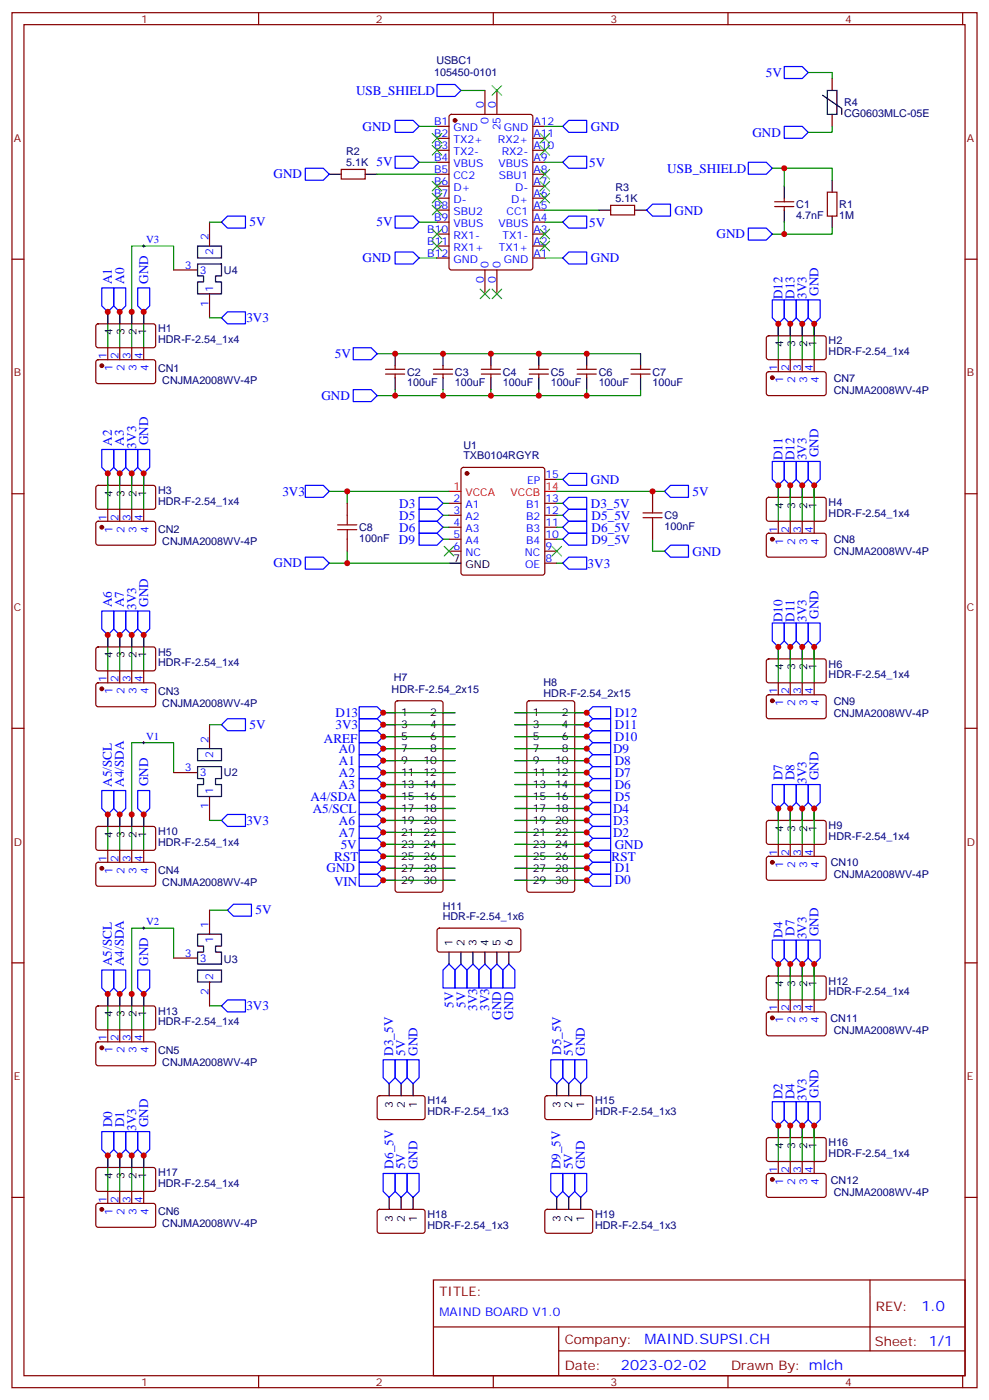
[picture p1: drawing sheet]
<svg xmlns="http://www.w3.org/2000/svg" width="291mm" height="413mm" viewBox="0 0 291 413" stroke-linecap="round" stroke-linejoin="round" font-family="sans-serif">
<defs><g id="words">
<g font-size="4.2" fill="#00f">
<text x="271.5" y="386.6">1.0</text>
<text x="189.9" y="396.2">MAIND.SUPSI.CH</text>
<text x="183" y="404">2023-02-02</text>
</g>
<g font-size="3.9" fill="#00f">
<text x="225.6" y="22.6">5V</text>
<text x="104.9" y="27.9">USB_SHIELD</text>
<text x="106.8" y="38.5">GND</text>
<text x="174.1" y="38.6">GND</text>
<text x="221.7" y="40.3">GND</text>
<text x="80.6" y="52.6">GND</text>
<text x="111" y="49.1">5V</text>
<text x="173.6" y="49.1">5V</text>
<text x="196.6" y="50.9">USB_SHIELD</text>
<text x="198.8" y="63.3">GND</text>
<text x="73.5" y="66.6">5V</text>
<text x="111" y="66.7">5V</text>
<text x="173.6" y="66.8">5V</text>
<text x="211.1" y="70.2">GND</text>
<text x="106.8" y="77.3">GND</text>
<text x="174.1" y="77.4">GND</text>
<text x="33" y="83.7" transform="rotate(-90 33 83.7)">A1</text>
<text x="36.6" y="83.7" transform="rotate(-90 36.6 83.7)">A0</text>
<text x="43.6" y="83.7" transform="rotate(-90 43.6 83.7)">GND</text>
<text x="230.6" y="88.2" transform="rotate(-90 230.6 88.2)">D12</text>
<text x="234.1" y="88.1" transform="rotate(-90 234.1 88.1)">D13</text>
<text x="237.7" y="88.1" transform="rotate(-90 237.7 88.1)">3V3</text>
<text x="241.2" y="87.2" transform="rotate(-90 241.2 87.2)">GND</text>
<text x="72.6" y="95">3V3</text>
<text x="98.6" y="105.5">5V</text>
<text x="94.7" y="117.8">GND</text>
<text x="33" y="131.4" transform="rotate(-90 33 131.4)">A2</text>
<text x="36.5" y="131.4" transform="rotate(-90 36.5 131.4)">A3</text>
<text x="43.6" y="131.3" transform="rotate(-90 43.6 131.3)">GND</text>
<text x="40.1" y="132.2" transform="rotate(-90 40.1 132.2)">3V3</text>
<text x="230.6" y="135.7" transform="rotate(-90 230.6 135.7)">D11</text>
<text x="234.1" y="135.7" transform="rotate(-90 234.1 135.7)">D12</text>
<text x="237.7" y="135.7" transform="rotate(-90 237.7 135.7)">3V3</text>
<text x="241.2" y="134.8" transform="rotate(-90 241.2 134.8)">GND</text>
<text x="174.1" y="142.7">GND</text>
<text x="83.2" y="146.1">3V3</text>
<text x="117.6" y="149.6">D3</text>
<text x="174.1" y="149.6">D3_5V</text>
<text x="204.1" y="146.1">5V</text>
<text x="117.6" y="153.2">D5</text>
<text x="174.3" y="153.2">D5_5V</text>
<text x="117.5" y="160.2">D9</text>
<text x="117.6" y="156.7">D6</text>
<text x="174.3" y="160.2">D9_5V</text>
<text x="174.3" y="156.7">D6_5V</text>
<text x="80.6" y="167.2">GND</text>
<text x="173.1" y="167.3">3V3</text>
<text x="204.1" y="163.8">GND</text>
<text x="33" y="179" transform="rotate(-90 33 179)">A6</text>
<text x="36.5" y="179" transform="rotate(-90 36.5 179)">A7</text>
<text x="40.1" y="179.8" transform="rotate(-90 40.1 179.8)">3V3</text>
<text x="43.6" y="178.9" transform="rotate(-90 43.6 178.9)">GND</text>
<text x="230.6" y="183.4" transform="rotate(-90 230.6 183.4)">D10</text>
<text x="234.1" y="183.3" transform="rotate(-90 234.1 183.3)">D11</text>
<text x="237.7" y="183.4" transform="rotate(-90 237.7 183.4)">3V3</text>
<text x="241.2" y="182.4" transform="rotate(-90 241.2 182.4)">GND</text>
<text x="73.5" y="214.8">5V</text>
<text x="98.9" y="214.9">3V3</text>
<text x="98.9" y="211.4">D13</text>
<text x="181.1" y="214.9">D11</text>
<text x="181.1" y="211.3">D12</text>
<text x="95.4" y="218.9">AREF</text>
<text x="99.9" y="221.9">A0</text>
<text x="180.6" y="221.9">D9</text>
<text x="181.1" y="218.4">D10</text>
<text x="99.9" y="225.5">A1</text>
<text x="181.1" y="225.5">D8</text>
<text x="33" y="231.9" transform="rotate(-90 33 231.9)">A5/SCL</text>
<text x="36.5" y="231.9" transform="rotate(-90 36.5 231.9)">A4/SDA</text>
<text x="43.6" y="231.8" transform="rotate(-90 43.6 231.8)">GND</text>
<text x="99.9" y="229">A2</text>
<text x="99.9" y="232.5">A3</text>
<text x="181.1" y="232.5">D6</text>
<text x="181.1" y="229">D7</text>
<text x="230.6" y="230.1" transform="rotate(-90 230.6 230.1)">D7</text>
<text x="234.1" y="230.1" transform="rotate(-90 234.1 230.1)">D8</text>
<text x="237.7" y="231" transform="rotate(-90 237.7 231)">3V3</text>
<text x="241.2" y="230.1" transform="rotate(-90 241.2 230.1)">GND</text>
<text x="91.5" y="236.1">A4/SDA</text>
<text x="92.1" y="239.6">A5/SCL</text>
<text x="180.6" y="239.6">D4</text>
<text x="181.1" y="236">D5</text>
<text x="72.6" y="243.2">3V3</text>
<text x="99.9" y="243.1">A6</text>
<text x="180.6" y="243.2">D3</text>
<text x="99.9" y="246.6">A7</text>
<text x="100.4" y="250.2">5V</text>
<text x="180.6" y="246.6">D2</text>
<text x="181.1" y="250.1">GND</text>
<text x="96.2" y="257.2">GND</text>
<text x="98.5" y="253.7">RST</text>
<text x="180.2" y="253.8">RST</text>
<text x="181.1" y="257.2">D1</text>
<text x="98.4" y="261.3">VIN</text>
<text x="181.1" y="260.7">D0</text>
<text x="75.3" y="269.5">5V</text>
<text x="234.1" y="275.9" transform="rotate(-90 234.1 275.9)">D7</text>
<text x="241.2" y="275.9" transform="rotate(-90 241.2 275.9)">GND</text>
<text x="230.6" y="276.4" transform="rotate(-90 230.6 276.4)">D4</text>
<text x="237.7" y="276.9" transform="rotate(-90 237.7 276.9)">3V3</text>
<text x="33" y="284.8" transform="rotate(-90 33 284.8)">A5/SCL</text>
<text x="36.5" y="284.8" transform="rotate(-90 36.5 284.8)">A4/SDA</text>
<text x="43.6" y="284.8" transform="rotate(-90 43.6 284.8)">GND</text>
<text x="72.6" y="297.8">3V3</text>
<text x="133.6" y="297.1" transform="rotate(-90 133.6 297.1)">5V</text>
<text x="137.2" y="297.1" transform="rotate(-90 137.2 297.1)">5V</text>
<text x="140.6" y="298" transform="rotate(-90 140.6 298)">3V3</text>
<text x="144.2" y="298" transform="rotate(-90 144.2 298)">3V3</text>
<text x="147.7" y="300.6" transform="rotate(-90 147.7 300.6)">GND</text>
<text x="151.2" y="300.6" transform="rotate(-90 151.2 300.6)">GND</text>
<text x="115.9" y="311.2" transform="rotate(-90 115.9 311.2)">D3_5V</text>
<text x="119.4" y="311.2" transform="rotate(-90 119.4 311.2)">5V</text>
<text x="123" y="311.2" transform="rotate(-90 123 311.2)">GND</text>
<text x="165.3" y="311" transform="rotate(-90 165.3 311)">D5_5V</text>
<text x="168.8" y="311.2" transform="rotate(-90 168.8 311.2)">5V</text>
<text x="172.4" y="311.2" transform="rotate(-90 172.4 311.2)">GND</text>
<text x="241.2" y="323.6" transform="rotate(-90 241.2 323.6)">GND</text>
<text x="230.6" y="324.1" transform="rotate(-90 230.6 324.1)">D2</text>
<text x="234.1" y="324.1" transform="rotate(-90 234.1 324.1)">D4</text>
<text x="237.7" y="324.5" transform="rotate(-90 237.7 324.5)">3V3</text>
<text x="33.1" y="332.4" transform="rotate(-90 33.1 332.4)">D0</text>
<text x="36.6" y="332.4" transform="rotate(-90 36.6 332.4)">D1</text>
<text x="40.1" y="333.3" transform="rotate(-90 40.1 333.3)">3V3</text>
<text x="43.6" y="332.4" transform="rotate(-90 43.6 332.4)">GND</text>
<text x="115.9" y="344.5" transform="rotate(-90 115.9 344.5)">D6_5V</text>
<text x="119.4" y="344.7" transform="rotate(-90 119.4 344.7)">5V</text>
<text x="123" y="344.7" transform="rotate(-90 123 344.7)">GND</text>
<text x="165.1" y="344.7" transform="rotate(-90 165.1 344.7)">D9_5V</text>
<text x="168.8" y="344.7" transform="rotate(-90 168.8 344.7)">5V</text>
<text x="172.4" y="344.7" transform="rotate(-90 172.4 344.7)">GND</text>
</g>
<g font-size="3.9" fill="#800">
<text x="129.5" y="381.9">TITLE:</text>
<text x="258.1" y="386.6">REV:</text>
<text x="166.4" y="396.1">Company:</text>
<text x="257.7" y="396.7">Sheet: 1/1</text>
<text x="166.4" y="403.8">Date:</text>
<text x="215.4" y="403.9">Drawn By: mlch</text>
</g>
<text font-size="3.5" fill="#00f" x="129.5" y="387.9">MAIND BOARD V1.0</text>
<g font-size="3.2" fill="#800">
<text x="41.6" y="6.7">1</text>
<text x="110.8" y="6.7">2</text>
<text x="179.9" y="6.7">3</text>
<text x="249.1" y="6.7">4</text>
<text x="4.1" y="41.8">A</text>
<text x="284.9" y="41.8">A</text>
<text x="4.1" y="111">B</text>
<text x="284.9" y="111">B</text>
<text x="4.1" y="180.1">C</text>
<text x="284.9" y="180.1">C</text>
<text x="4.1" y="249.3">D</text>
<text x="284.9" y="249.3">D</text>
<text x="4.1" y="318.4">E</text>
<text x="284.9" y="318.4">E</text>
<text x="41.6" y="408.6">1</text>
<text x="110.8" y="408.6">2</text>
<text x="179.9" y="408.6">3</text>
<text x="249.1" y="408.6">4</text>
</g>
<g font-size="3.2" fill="#000080">
<text x="127.9" y="22.5">105450-0101</text>
<text x="128.6" y="19">USBC1</text>
<text x="248.7" y="34.5">CG0603MLC-05E</text>
<text x="248.7" y="31.3">R4</text>
<text x="102" y="45.7">R2</text>
<text x="102" y="48.9">5.1K</text>
<text x="181.3" y="59.5">5.1K</text>
<text x="181.3" y="56.3">R3</text>
<text x="234.6" y="64.5">4.7nF</text>
<text x="234.6" y="61.3">C1</text>
<text x="247.3" y="64.5">1M</text>
<text x="247.3" y="61.3">R1</text>
<text x="66" y="80.7">U4</text>
<text x="46.6" y="101.2">HDR-F-2.54_1x4</text>
<text x="46.6" y="98">H1</text>
<text x="244.1" y="101.5">H2</text>
<text x="244.1" y="104.7">HDR-F-2.54_1x4</text>
<text x="46.6" y="109.6">CN1</text>
<text x="47.8" y="113.1">CNJMA2008WV-4P</text>
<text x="119.9" y="113.9">100uF</text>
<text x="119.9" y="110.7">C2</text>
<text x="134.1" y="113.9">100uF</text>
<text x="134.1" y="110.7">C3</text>
<text x="148.2" y="113.9">100uF</text>
<text x="148.2" y="110.7">C4</text>
<text x="162.3" y="113.9">100uF</text>
<text x="162.3" y="110.7">C5</text>
<text x="176.4" y="113.9">100uF</text>
<text x="176.4" y="110.7">C6</text>
<text x="192.3" y="113.9">100uF</text>
<text x="192.3" y="110.7">C7</text>
<text x="245.6" y="112.5">CN7</text>
<text x="245.7" y="116.1">CNJMA2008WV-4P</text>
<text x="136.5" y="135.4">TXB0104RGYR</text>
<text x="136.5" y="132.2">U1</text>
<text x="46.6" y="148.8">HDR-F-2.54_1x4</text>
<text x="46.6" y="145.6">H3</text>
<text x="244.1" y="149.2">H4</text>
<text x="195.8" y="153">C9</text>
<text x="244.1" y="152.3">HDR-F-2.54_1x4</text>
<text x="46.6" y="157.2">CN2</text>
<text x="47.8" y="160.7">CNJMA2008WV-4P</text>
<text x="105.8" y="159.7">100nF</text>
<text x="105.8" y="156.5">C8</text>
<text x="195.8" y="156.2">100nF</text>
<text x="245.6" y="160.2">CN8</text>
<text x="245.7" y="163.7">CNJMA2008WV-4P</text>
<text x="46.6" y="196.4">HDR-F-2.54_1x4</text>
<text x="46.6" y="193.3">H5</text>
<text x="244.1" y="196.8">H6</text>
<text x="116" y="200.7">H7</text>
<text x="160.1" y="202.4">H8</text>
<text x="244.1" y="200">HDR-F-2.54_1x4</text>
<text x="46.6" y="204.8">CN3</text>
<text x="47.8" y="208.4">CNJMA2008WV-4P</text>
<text x="115.4" y="204.2">HDR-F-2.54_2x15</text>
<text x="160.1" y="205.5">HDR-F-2.54_2x15</text>
<text x="245.6" y="207.8">CN9</text>
<text x="245.7" y="211.3">CNJMA2008WV-4P</text>
<text x="66" y="228.9">U2</text>
<text x="244.1" y="244.4">H9</text>
<text x="46.6" y="249.4">HDR-F-2.54_1x4</text>
<text x="46.6" y="246.2">H10</text>
<text x="244.1" y="247.6">HDR-F-2.54_1x4</text>
<text x="46.6" y="257.7">CN4</text>
<text x="244.8" y="255.4">CN10</text>
<text x="47.8" y="261.3">CNJMA2008WV-4P</text>
<text x="245.7" y="258.9">CNJMA2008WV-4P</text>
<text x="130.4" y="268.1">H11</text>
<text x="130.4" y="271.3">HDR-F-2.54_1x6</text>
<text x="66" y="283.8">U3</text>
<text x="244.1" y="293.5">HDR-F-2.54_1x4</text>
<text x="244.1" y="290.3">H12</text>
<text x="46.6" y="299.1">H13</text>
<text x="46.6" y="302.3">HDR-F-2.54_1x4</text>
<text x="244.7" y="301.3">CN11</text>
<text x="245.7" y="304.8">CNJMA2008WV-4P</text>
<text x="46.6" y="310.7">CN5</text>
<text x="47.8" y="314.2">CNJMA2008WV-4P</text>
<text x="125.9" y="328.8">HDR-F-2.54_1x3</text>
<text x="125.9" y="325.6">H14</text>
<text x="175.3" y="328.8">HDR-F-2.54_1x3</text>
<text x="175.3" y="325.6">H15</text>
<text x="244.1" y="341.1">HDR-F-2.54_1x4</text>
<text x="244.1" y="337.9">H16</text>
<text x="46.6" y="346.7">H17</text>
<text x="46.6" y="349.9">HDR-F-2.54_1x4</text>
<text x="244.8" y="348.9">CN12</text>
<text x="245.7" y="352.4">CNJMA2008WV-4P</text>
<text x="46.6" y="358.3">CN6</text>
<text x="125.9" y="359.1">H18</text>
<text x="175.3" y="359.1">H19</text>
<text x="47.8" y="361.8">CNJMA2008WV-4P</text>
<text x="125.9" y="362.3">HDR-F-2.54_1x3</text>
<text x="175.3" y="362.3">HDR-F-2.54_1x3</text>
</g>
<g font-size="3.2" fill="#00f">
<text x="142.5" y="32" transform="rotate(-90 142.5 32)">0</text>
<text x="146" y="32" transform="rotate(-90 146 32)">0</text>
<text x="127.9" y="36.9">B1</text>
<text x="127.9" y="40.4">B2</text>
<text x="133.6" y="38.7">GND</text>
<text x="143.9" y="36.4" transform="rotate(-90 143.9 36.4)">0</text>
<text x="147.5" y="38.5" transform="rotate(-90 147.5 38.5)">25</text>
<text x="148.4" y="38.7">GND</text>
<text x="157.2" y="40.4">A11</text>
<text x="157.2" y="36.9">A12</text>
<text x="127.9" y="44">B3</text>
<text x="127.9" y="47.5">B4</text>
<text x="133.6" y="42.2">TX2+</text>
<text x="133.6" y="45.7">TX2-</text>
<text x="146.7" y="42.2">RX2+</text>
<text x="147.8" y="45.7">RX2-</text>
<text x="157.2" y="47.5">A9</text>
<text x="157.2" y="44">A10</text>
<text x="127.9" y="51">B5</text>
<text x="133.6" y="49.2">VBUS</text>
<text x="133.6" y="52.8">CC2</text>
<text x="146.8" y="49.2">VBUS</text>
<text x="147" y="52.8">SBU1</text>
<text x="157.2" y="51">A8</text>
<text x="127.9" y="54.5">B6</text>
<text x="127.9" y="58.1">B7</text>
<text x="133.6" y="56.3">D+</text>
<text x="133.6" y="59.8">D-</text>
<text x="150.6" y="59.8">D+</text>
<text x="151.8" y="56.3">D-</text>
<text x="157.2" y="58.1">A6</text>
<text x="157.2" y="54.5">A7</text>
<text x="127.9" y="61.6">B8</text>
<text x="127.9" y="65.1">B9</text>
<text x="133.6" y="63.4">SBU2</text>
<text x="149.2" y="63.4">CC1</text>
<text x="157.2" y="65.1">A4</text>
<text x="157.2" y="61.6">A5</text>
<text x="43" y="71.6">V3</text>
<text x="61.4" y="70.8" transform="rotate(-90 61.4 70.8)">2</text>
<text x="125.9" y="68.7">B10</text>
<text x="133.6" y="66.9">VBUS</text>
<text x="133.6" y="70.4">RX1-</text>
<text x="146.8" y="66.9">VBUS</text>
<text x="148.1" y="70.4">TX1-</text>
<text x="157.2" y="68.7">A3</text>
<text x="62.8" y="75.3" transform="rotate(-90 62.8 75.3)">2</text>
<text x="125.9" y="72.2">B11</text>
<text x="125.9" y="75.7">B12</text>
<text x="133.6" y="73.9">RX1+</text>
<text x="133.6" y="77.5">GND</text>
<text x="146.9" y="73.9">TX1+</text>
<text x="148.4" y="77.5">GND</text>
<text x="157.2" y="75.7">A1</text>
<text x="157.2" y="72.2">A2</text>
<text x="54.4" y="79.2">3</text>
<text x="58.9" y="80.6">3</text>
<text x="142.5" y="83.4" transform="rotate(-90 142.5 83.4)">0</text>
<text x="143.9" y="78.9" transform="rotate(-90 143.9 78.9)">0</text>
<text x="146" y="83.4" transform="rotate(-90 146 83.4)">0</text>
<text x="147.5" y="78.9" transform="rotate(-90 147.5 78.9)">0</text>
<text x="62.8" y="85.9" transform="rotate(-90 62.8 85.9)">1</text>
<text x="61.4" y="90.4" transform="rotate(-90 61.4 90.4)">1</text>
<text x="31.4" y="105.9" transform="rotate(-90 31.4 105.9)">1</text>
<text x="34.9" y="105.9" transform="rotate(-90 34.9 105.9)">2</text>
<text x="38.5" y="105.9" transform="rotate(-90 38.5 105.9)">3</text>
<text x="42" y="105.9" transform="rotate(-90 42 105.9)">4</text>
<text x="33.2" y="109.4" transform="rotate(-90 33.2 109.4)">1</text>
<text x="36.7" y="109.4" transform="rotate(-90 36.7 109.4)">2</text>
<text x="40.2" y="109.4" transform="rotate(-90 40.2 109.4)">3</text>
<text x="43.7" y="109.4" transform="rotate(-90 43.7 109.4)">4</text>
<text x="229" y="109.4" transform="rotate(-90 229 109.4)">1</text>
<text x="230.7" y="112.9" transform="rotate(-90 230.7 112.9)">1</text>
<text x="232.5" y="109.4" transform="rotate(-90 232.5 109.4)">2</text>
<text x="234.2" y="112.9" transform="rotate(-90 234.2 112.9)">2</text>
<text x="236" y="109.4" transform="rotate(-90 236 109.4)">3</text>
<text x="237.8" y="112.9" transform="rotate(-90 237.8 112.9)">3</text>
<text x="239.5" y="109.4" transform="rotate(-90 239.5 109.4)">4</text>
<text x="241.3" y="112.9" transform="rotate(-90 241.3 112.9)">4</text>
<text x="155.3" y="142.7">EP</text>
<text x="160.7" y="141">15</text>
<text x="133.6" y="148">2</text>
<text x="137.1" y="149.8">A1</text>
<text x="155" y="149.8">B1</text>
<text x="160.7" y="148">13</text>
<text x="31.4" y="153.5" transform="rotate(-90 31.4 153.5)">1</text>
<text x="34.9" y="153.5" transform="rotate(-90 34.9 153.5)">2</text>
<text x="38.5" y="153.5" transform="rotate(-90 38.5 153.5)">3</text>
<text x="42" y="153.5" transform="rotate(-90 42 153.5)">4</text>
<text x="133.6" y="151.6">3</text>
<text x="133.6" y="155.1">4</text>
<text x="137.1" y="153.3">A2</text>
<text x="155" y="153.3">B2</text>
<text x="160.7" y="155.1">11</text>
<text x="160.7" y="151.6">12</text>
<text x="33.2" y="157" transform="rotate(-90 33.2 157)">1</text>
<text x="36.7" y="157" transform="rotate(-90 36.7 157)">2</text>
<text x="40.2" y="157" transform="rotate(-90 40.2 157)">3</text>
<text x="43.7" y="157" transform="rotate(-90 43.7 157)">4</text>
<text x="133.6" y="158.6">5</text>
<text x="137.1" y="156.8">A3</text>
<text x="137.1" y="160.4">A4</text>
<text x="155" y="160.4">B4</text>
<text x="155" y="156.8">B3</text>
<text x="160.7" y="158.6">10</text>
<text x="229" y="157" transform="rotate(-90 229 157)">1</text>
<text x="230.7" y="160.5" transform="rotate(-90 230.7 160.5)">1</text>
<text x="232.5" y="157" transform="rotate(-90 232.5 157)">2</text>
<text x="234.2" y="160.5" transform="rotate(-90 234.2 160.5)">2</text>
<text x="236" y="157" transform="rotate(-90 236 157)">3</text>
<text x="237.8" y="160.5" transform="rotate(-90 237.8 160.5)">3</text>
<text x="239.5" y="157" transform="rotate(-90 239.5 157)">4</text>
<text x="241.3" y="160.5" transform="rotate(-90 241.3 160.5)">4</text>
<text x="133.6" y="162.1">6</text>
<text x="137.1" y="163.9">NC</text>
<text x="154.6" y="163.9">NC</text>
<text x="154.7" y="167.4">OE</text>
<text x="160.7" y="165.7">8</text>
<text x="160.7" y="162.1">9</text>
<text x="31.4" y="201.1" transform="rotate(-90 31.4 201.1)">1</text>
<text x="34.9" y="201.1" transform="rotate(-90 34.9 201.1)">2</text>
<text x="38.5" y="201.1" transform="rotate(-90 38.5 201.1)">3</text>
<text x="42" y="201.1" transform="rotate(-90 42 201.1)">4</text>
<text x="33.2" y="204.6" transform="rotate(-90 33.2 204.6)">1</text>
<text x="36.7" y="204.6" transform="rotate(-90 36.7 204.6)">2</text>
<text x="40.2" y="204.6" transform="rotate(-90 40.2 204.6)">3</text>
<text x="43.7" y="204.6" transform="rotate(-90 43.7 204.6)">4</text>
<text x="229" y="204.6" transform="rotate(-90 229 204.6)">1</text>
<text x="230.7" y="208.1" transform="rotate(-90 230.7 208.1)">1</text>
<text x="232.5" y="204.6" transform="rotate(-90 232.5 204.6)">2</text>
<text x="234.2" y="208.1" transform="rotate(-90 234.2 208.1)">2</text>
<text x="236" y="204.6" transform="rotate(-90 236 204.6)">3</text>
<text x="237.8" y="208.1" transform="rotate(-90 237.8 208.1)">3</text>
<text x="239.5" y="204.6" transform="rotate(-90 239.5 204.6)">4</text>
<text x="241.3" y="208.1" transform="rotate(-90 241.3 208.1)">4</text>
<text x="43" y="218.1">V1</text>
<text x="61.4" y="218.9" transform="rotate(-90 61.4 218.9)">2</text>
<text x="54.4" y="227.4">3</text>
<text x="62.8" y="223.4" transform="rotate(-90 62.8 223.4)">2</text>
<text x="58.9" y="228.8">3</text>
<text x="61.4" y="238.6" transform="rotate(-90 61.4 238.6)">1</text>
<text x="62.8" y="234.1" transform="rotate(-90 62.8 234.1)">1</text>
<text x="31.4" y="254" transform="rotate(-90 31.4 254)">1</text>
<text x="33.2" y="257.5" transform="rotate(-90 33.2 257.5)">1</text>
<text x="34.9" y="254" transform="rotate(-90 34.9 254)">2</text>
<text x="36.7" y="257.5" transform="rotate(-90 36.7 257.5)">2</text>
<text x="38.5" y="254" transform="rotate(-90 38.5 254)">3</text>
<text x="40.2" y="257.5" transform="rotate(-90 40.2 257.5)">3</text>
<text x="42" y="254" transform="rotate(-90 42 254)">4</text>
<text x="43.7" y="257.5" transform="rotate(-90 43.7 257.5)">4</text>
<text x="229" y="252.3" transform="rotate(-90 229 252.3)">1</text>
<text x="230.7" y="255.8" transform="rotate(-90 230.7 255.8)">1</text>
<text x="232.5" y="252.3" transform="rotate(-90 232.5 252.3)">2</text>
<text x="234.2" y="255.8" transform="rotate(-90 234.2 255.8)">2</text>
<text x="236" y="252.3" transform="rotate(-90 236 252.3)">3</text>
<text x="237.8" y="255.8" transform="rotate(-90 237.8 255.8)">3</text>
<text x="239.5" y="252.3" transform="rotate(-90 239.5 252.3)">4</text>
<text x="241.3" y="255.8" transform="rotate(-90 241.3 255.8)">4</text>
<text x="43" y="272.7">V2</text>
<text x="61.4" y="273.6" transform="rotate(-90 61.4 273.6)">1</text>
<text x="62.8" y="278.1" transform="rotate(-90 62.8 278.1)">1</text>
<text x="54.4" y="282.1">3</text>
<text x="58.9" y="283.5">3</text>
<text x="61.4" y="293.3" transform="rotate(-90 61.4 293.3)">2</text>
<text x="62.8" y="288.8" transform="rotate(-90 62.8 288.8)">2</text>
<text x="229" y="298.1" transform="rotate(-90 229 298.1)">1</text>
<text x="232.5" y="298.1" transform="rotate(-90 232.5 298.1)">2</text>
<text x="236" y="298.1" transform="rotate(-90 236 298.1)">3</text>
<text x="239.5" y="298.1" transform="rotate(-90 239.5 298.1)">4</text>
<text x="230.7" y="301.6" transform="rotate(-90 230.7 301.6)">1</text>
<text x="234.2" y="301.6" transform="rotate(-90 234.2 301.6)">2</text>
<text x="237.8" y="301.6" transform="rotate(-90 237.8 301.6)">3</text>
<text x="241.3" y="301.6" transform="rotate(-90 241.3 301.6)">4</text>
<text x="31.4" y="307" transform="rotate(-90 31.4 307)">1</text>
<text x="33.2" y="310.5" transform="rotate(-90 33.2 310.5)">1</text>
<text x="34.9" y="307" transform="rotate(-90 34.9 307)">2</text>
<text x="36.7" y="310.5" transform="rotate(-90 36.7 310.5)">2</text>
<text x="38.5" y="307" transform="rotate(-90 38.5 307)">3</text>
<text x="40.2" y="310.5" transform="rotate(-90 40.2 310.5)">3</text>
<text x="42" y="307" transform="rotate(-90 42 307)">4</text>
<text x="43.7" y="310.5" transform="rotate(-90 43.7 310.5)">4</text>
<text x="229" y="345.8" transform="rotate(-90 229 345.8)">1</text>
<text x="232.5" y="345.8" transform="rotate(-90 232.5 345.8)">2</text>
<text x="236" y="345.8" transform="rotate(-90 236 345.8)">3</text>
<text x="239.5" y="345.8" transform="rotate(-90 239.5 345.8)">4</text>
<text x="230.7" y="349.3" transform="rotate(-90 230.7 349.3)">1</text>
<text x="234.2" y="349.3" transform="rotate(-90 234.2 349.3)">2</text>
<text x="237.8" y="349.3" transform="rotate(-90 237.8 349.3)">3</text>
<text x="241.3" y="349.3" transform="rotate(-90 241.3 349.3)">4</text>
<text x="31.4" y="354.6" transform="rotate(-90 31.4 354.6)">1</text>
<text x="33.2" y="358.1" transform="rotate(-90 33.2 358.1)">1</text>
<text x="34.9" y="354.6" transform="rotate(-90 34.9 354.6)">2</text>
<text x="36.7" y="358.1" transform="rotate(-90 36.7 358.1)">2</text>
<text x="38.5" y="354.6" transform="rotate(-90 38.5 354.6)">3</text>
<text x="40.2" y="358.1" transform="rotate(-90 40.2 358.1)">3</text>
<text x="42" y="354.6" transform="rotate(-90 42 354.6)">4</text>
<text x="43.7" y="358.1" transform="rotate(-90 43.7 358.1)">4</text>
</g>
<g font-size="3.2">
<text x="33.2" y="98.8" transform="rotate(-90 33.2 98.8)">4</text>
<text x="36.7" y="98.8" transform="rotate(-90 36.7 98.8)">3</text>
<text x="40.2" y="98.8" transform="rotate(-90 40.2 98.8)">2</text>
<text x="43" y="98.8" transform="rotate(-90 43 98.8)">1</text>
<text x="230.7" y="102.3" transform="rotate(-90 230.7 102.3)">4</text>
<text x="234.2" y="102.3" transform="rotate(-90 234.2 102.3)">3</text>
<text x="237.8" y="102.3" transform="rotate(-90 237.8 102.3)">2</text>
<text x="240.6" y="102.3" transform="rotate(-90 240.6 102.3)">1</text>
<text x="33.2" y="146.4" transform="rotate(-90 33.2 146.4)">4</text>
<text x="36.7" y="146.4" transform="rotate(-90 36.7 146.4)">3</text>
<text x="40.2" y="146.4" transform="rotate(-90 40.2 146.4)">2</text>
<text x="43" y="146.4" transform="rotate(-90 43 146.4)">1</text>
<text x="230.7" y="149.9" transform="rotate(-90 230.7 149.9)">4</text>
<text x="234.2" y="149.9" transform="rotate(-90 234.2 149.9)">3</text>
<text x="237.8" y="149.9" transform="rotate(-90 237.8 149.9)">2</text>
<text x="240.6" y="149.9" transform="rotate(-90 240.6 149.9)">1</text>
<text x="133.6" y="165.7">7</text>
<text x="137.1" y="167.4">GND</text>
<text x="33.2" y="194" transform="rotate(-90 33.2 194)">4</text>
<text x="36.7" y="194" transform="rotate(-90 36.7 194)">3</text>
<text x="40.2" y="194" transform="rotate(-90 40.2 194)">2</text>
<text x="43" y="194" transform="rotate(-90 43 194)">1</text>
<text x="230.7" y="197.6" transform="rotate(-90 230.7 197.6)">4</text>
<text x="234.2" y="197.6" transform="rotate(-90 234.2 197.6)">3</text>
<text x="237.8" y="197.6" transform="rotate(-90 237.8 197.6)">2</text>
<text x="240.6" y="197.6" transform="rotate(-90 240.6 197.6)">1</text>
<text x="118.2" y="211.2">1</text>
<text x="118.2" y="214.7">3</text>
<text x="126.7" y="211.2">2</text>
<text x="126.7" y="214.7">4</text>
<text x="157" y="211.2">1</text>
<text x="157" y="214.7">3</text>
<text x="165.6" y="211.2">2</text>
<text x="165.6" y="214.7">4</text>
<text x="118.2" y="218.2">5</text>
<text x="118.2" y="221.8">7</text>
<text x="126.7" y="218.2">6</text>
<text x="126.7" y="221.8">8</text>
<text x="157" y="218.2">5</text>
<text x="157" y="221.8">7</text>
<text x="165.6" y="218.2">6</text>
<text x="165.6" y="221.8">8</text>
<text x="118.2" y="225.3">9</text>
<text x="124.7" y="225.3">10</text>
<text x="157" y="225.3">9</text>
<text x="163.5" y="225.3">10</text>
<text x="118.2" y="228.8">11</text>
<text x="118.2" y="232.3">13</text>
<text x="124.7" y="228.8">12</text>
<text x="124.7" y="232.3">14</text>
<text x="157" y="228.8">11</text>
<text x="157" y="232.3">13</text>
<text x="163.5" y="228.8">12</text>
<text x="163.5" y="232.3">14</text>
<text x="118.2" y="235.9">15</text>
<text x="118.2" y="239.4">17</text>
<text x="124.7" y="235.9">16</text>
<text x="124.7" y="239.4">18</text>
<text x="157" y="235.9">15</text>
<text x="157" y="239.4">17</text>
<text x="163.5" y="235.9">16</text>
<text x="163.5" y="239.4">18</text>
<text x="118.2" y="242.9">19</text>
<text x="124.7" y="242.9">20</text>
<text x="157" y="242.9">19</text>
<text x="163.5" y="242.9">20</text>
<text x="230.7" y="245.2" transform="rotate(-90 230.7 245.2)">4</text>
<text x="234.2" y="245.2" transform="rotate(-90 234.2 245.2)">3</text>
<text x="237.8" y="245.2" transform="rotate(-90 237.8 245.2)">2</text>
<text x="240.6" y="245.2" transform="rotate(-90 240.6 245.2)">1</text>
<text x="33.2" y="246.9" transform="rotate(-90 33.2 246.9)">4</text>
<text x="36.7" y="246.9" transform="rotate(-90 36.7 246.9)">3</text>
<text x="40.2" y="246.9" transform="rotate(-90 40.2 246.9)">2</text>
<text x="43" y="246.9" transform="rotate(-90 43 246.9)">1</text>
<text x="118.2" y="246.5">21</text>
<text x="118.2" y="250">23</text>
<text x="124.7" y="246.5">22</text>
<text x="124.7" y="250">24</text>
<text x="157" y="246.5">21</text>
<text x="157" y="250">23</text>
<text x="163.5" y="246.5">22</text>
<text x="163.5" y="250">24</text>
<text x="118.2" y="253.5">25</text>
<text x="118.2" y="257">27</text>
<text x="124.7" y="253.5">26</text>
<text x="124.7" y="257">28</text>
<text x="157" y="253.5">25</text>
<text x="157" y="257">27</text>
<text x="163.5" y="253.5">26</text>
<text x="163.5" y="257">28</text>
<text x="118.2" y="260.6">29</text>
<text x="124.7" y="260.6">30</text>
<text x="157" y="260.6">29</text>
<text x="163.5" y="260.6">30</text>
<text x="133.3" y="278.9" transform="rotate(-90 133.3 278.9)">1</text>
<text x="136.9" y="278.9" transform="rotate(-90 136.9 278.9)">2</text>
<text x="140.4" y="278.9" transform="rotate(-90 140.4 278.9)">3</text>
<text x="143.9" y="278.9" transform="rotate(-90 143.9 278.9)">4</text>
<text x="147.5" y="278.9" transform="rotate(-90 147.5 278.9)">5</text>
<text x="151" y="278.9" transform="rotate(-90 151 278.9)">6</text>
<text x="230.7" y="291" transform="rotate(-90 230.7 291)">4</text>
<text x="234.2" y="291" transform="rotate(-90 234.2 291)">3</text>
<text x="237.8" y="291" transform="rotate(-90 237.8 291)">2</text>
<text x="240.6" y="291" transform="rotate(-90 240.6 291)">1</text>
<text x="33.2" y="299.9" transform="rotate(-90 33.2 299.9)">4</text>
<text x="36.7" y="299.9" transform="rotate(-90 36.7 299.9)">3</text>
<text x="40.2" y="299.9" transform="rotate(-90 40.2 299.9)">2</text>
<text x="43" y="299.9" transform="rotate(-90 43 299.9)">1</text>
<text x="115.7" y="326.8" transform="rotate(-90 115.7 326.8)">3</text>
<text x="119.2" y="326.8" transform="rotate(-90 119.2 326.8)">2</text>
<text x="122.8" y="326.8" transform="rotate(-90 122.8 326.8)">1</text>
<text x="165.1" y="326.8" transform="rotate(-90 165.1 326.8)">3</text>
<text x="168.6" y="326.8" transform="rotate(-90 168.6 326.8)">2</text>
<text x="172.2" y="326.8" transform="rotate(-90 172.2 326.8)">1</text>
<text x="230.7" y="338.7" transform="rotate(-90 230.7 338.7)">4</text>
<text x="234.2" y="338.7" transform="rotate(-90 234.2 338.7)">3</text>
<text x="237.8" y="338.7" transform="rotate(-90 237.8 338.7)">2</text>
<text x="240.6" y="338.7" transform="rotate(-90 240.6 338.7)">1</text>
<text x="33.2" y="347.5" transform="rotate(-90 33.2 347.5)">4</text>
<text x="36.7" y="347.5" transform="rotate(-90 36.7 347.5)">3</text>
<text x="40.2" y="347.5" transform="rotate(-90 40.2 347.5)">2</text>
<text x="43" y="347.5" transform="rotate(-90 43 347.5)">1</text>
<text x="115.7" y="360.3" transform="rotate(-90 115.7 360.3)">3</text>
<text x="119.2" y="360.3" transform="rotate(-90 119.2 360.3)">2</text>
<text x="122.8" y="360.3" transform="rotate(-90 122.8 360.3)">1</text>
<text x="165.1" y="360.3" transform="rotate(-90 165.1 360.3)">3</text>
<text x="168.6" y="360.3" transform="rotate(-90 168.6 360.3)">2</text>
<text x="172.2" y="360.3" transform="rotate(-90 172.2 360.3)">1</text>
</g>
<g font-size="3.2" fill="#f00">
<text x="133.6" y="144.5">1</text>
<text x="137.1" y="146.3">VCCA</text>
<text x="150.4" y="146.3">VCCB</text>
<text x="160.7" y="144.5">14</text>
</g>
</g></defs>
<g fill="none" stroke="#870000" stroke-width=".35">
<path d="M3.5 3.7h284.4v405.4h-284.4zM7.1 7.3h277.2v398.3h-277.2zM76.2 3.7v3.6M145.3 3.7v3.6M214.5 3.7v3.6M283.6 3.7v3.6M128.8 37.3h3.5M132.5 33.9l.5-.2h23.3l.6 .5 .1 44.7-.5 .6-23.5 .1-.7-.5v-44.7zM142.9 26.7v7M146.4 26.7v7M157 37.3h3.5M245.2 23.1v3.6"/>
<path d="M245.2 33.7v3.6M100.5 50h7.1v2.8h-7.1zM128.8 40.8h3.5M128.8 44.3h3.5M128.8 47.8h3.5M128.8 51.4h3.5M128.8 54.9h3.5M128.8 58.4h3.5M157 40.8h3.5M157 44.3h3.5M157 47.8h3.5M157 51.4h3.5"/>
<path d="M157 54.9h3.5M157 58.4h3.5M228.2 59.5h5.7M231.1 58.4v1.1M243.8 56.7h2.8v7h-2.8zM3.5 76.4h3.6M51.2 79.6h7M61.7 65.5v7M128.8 61.9h3.5M128.8 65.5h3.5M128.8 69h3.5M128.8 72.5h3.5"/>
<path d="M128.8 76.1h3.5M142.9 79.6v7M146.4 79.6v7M157 61.9h3.5M157 65.5h3.5M157 69h3.5M157 72.5h3.5M157 76.1h3.5M179.9 60.5h7.1v2.9h-7.1zM228.2 60.9h5.7M231.1 60.9v1M284.3 76.4h3.6"/>
<path d="M28.5 95.7l.4-.2h16.5l.5 .7-.1 5.9-.6 .4h-16.5l-.5-.7v-5.6zM61.7 86.6v7.1M226 99.2l.5-.2h16.5l.4 .7v5.9l-.7 .4h-16.5l-.4-.7v-5.6zM28.5 106.3l.4-.3 16.5 .1 .5 .7-.1 5.9-.6 .4-16.5-.1-.5-.6v-5.6zM31.7 102.5v3.5M35.3 102.5v3.5M38.8 102.5v3.5M42.3 102.5v3.5M113.6 110.3h5.6M113.6 108.9h5.6M116.4 107.8v1.1M116.4 110.3v1"/>
<path d="M127.7 110.3h5.6M127.7 108.9h5.6M130.5 107.8v1.1M130.5 110.3v1M141.8 110.3h5.7M141.8 108.9h5.7M144.6 107.8v1.1M144.6 110.3v1M155.9 110.3h5.7M155.9 108.9h5.7M158.7 107.8v1.1M158.7 110.3v1"/>
<path d="M170 110.3h5.7M170 108.9h5.7M172.9 107.8v1.1M172.9 110.3v1M185.9 110.3h5.7M185.9 108.9h5.7M188.7 107.8v1.1M188.7 110.3v1M226 109.8l.5-.2h16.5l.4 .7v5.9l-.7 .4h-16.5l-.4-.7v-5.6zM229.3 106v3.6M232.8 106v3.6M236.4 106v3.6"/>
<path d="M239.9 106v3.6M136.1 138l.4-.2h23.3l.5 .2 .2 .5v30.3l-.2 .5-.5 .2h-23.3l-.5-.2-.2-.5v-30.3zM3.5 145.6h3.6M28.5 143.3l.4-.2h16.5l.5 .7-.1 5.9-.6 .4h-16.5l-.5-.7v-5.6zM28.5 153.9l.4-.2h16.5l.5 .7-.1 5.9-.6 .4h-16.5l-.5-.7v-5.6zM31.7 150.1v3.6M35.3 150.1v3.6M38.8 150.1v3.6M42.3 150.1v3.6M102.3 148.4v3.5M102.3 159v3.5M132.3 148.4h3.5"/>
<path d="M132.3 151.9h3.5M132.3 155.4h3.5M132.3 159h3.5M160.5 148.4h3.5M160.5 151.9h3.5M160.5 155.4h3.5M160.5 159h3.5M160.5 141.3h3.5M192.3 144.9v3.5M192.3 155.4v3.6M226 146.8l.5-.2 16.5 .1 .4 .6v5.9l-.7 .5-16.5-.1-.4-.6v-5.7zM226 157.4l.5-.2 16.5 .1 .4 .6v5.9l-.7 .5-16.5-.1-.4-.7v-5.6z"/>
<path d="M229.3 153.7v3.5M232.8 153.7v3.5M236.4 153.7v3.5M239.9 153.7v3.5M284.3 145.6h3.6M132.3 162.5h3.5M160.5 162.5h3.5M160.5 166h3.5M28.5 190.9l.4-.2 16.5 .1 .5 .6-.1 5.9-.6 .5-16.5-.1-.5-.6v-5.7zM31.7 197.8v3.5M35.3 197.8v3.5M38.8 197.8v3.5"/>
<path d="M42.3 197.8v3.5M226 194.4l.5-.2 16.5 .1 .4 .6v6l-.7 .4-16.5-.1-.4-.6v-5.7zM3.5 214.7h3.6M28.5 201.5l.4-.2 16.5 .1 .5 .6-.1 5.9-.6 .5-16.5-.1-.5-.7v-5.6zM61.7 213.6v7.1M116.7 206.8l.4-.2h12.7l.7 .4v55.3l-.4 .7h-13l-.6-.4-.1-55.3zM155.5 206.8l.4-.2h12.7l.7 .4v55.3l-.4 .7h-13l-.6-.4-.1-55.3zM226 205l.5-.2 16.5 .1 .4 .6v5.9l-.7 .5-16.5-.1-.4-.6v-5.7zM229.3 201.3v3.5M232.8 201.3v3.5M236.4 201.3v3.5M239.9 201.3v3.5"/>
<path d="M284.3 214.7h3.6M51.2 227.8h7M61.7 234.8v7.1M28.5 243.8l.4-.2 16.5 .1 .5 .6-.1 6-.6 .4-16.5-.1-.5-.6v-5.7zM28.5 254.4l.4-.2 16.5 .1 .5 .6-.1 5.9-.6 .5-16.5-.1-.5-.6v-5.7zM31.7 250.7v3.5M35.3 250.7v3.5M38.8 250.7v3.5M42.3 250.7v3.5M226 242.1l.5-.2h16.5l.4 .7v5.9l-.7 .4h-16.5l-.4-.7v-5.6zM226 252.7l.5-.3 16.5 .1 .4 .7v5.9l-.7 .4-16.5-.1-.4-.6v-5.6zM229.3 248.9v3.5"/>
<path d="M232.8 248.9v3.5M236.4 248.9v3.5M239.9 248.9v3.5M61.7 268.3v7.1M129 273.8l.5-.2 23.5 .1 .5 .6-.1 5.9-.6 .5-23.6-.1-.4-.6v-5.7zM3.5 283.8h3.6M28.5 296.8l.4-.3 16.5 .1 .5 .7-.1 5.9-.6 .4-16.5-.1-.5-.6v-5.6zM51.2 282.4h7M61.7 289.5v7M226 287.9l.5-.2 16.5 .1 .4 .6v6l-.7 .4-16.5-.1-.4-.6v-5.7zM226 298.5l.5-.2 16.5 .1 .4 .6v5.9l-.7 .5-16.5-.1-.4-.6v-5.7zM229.3 294.8v3.5"/>
<path d="M232.8 294.8v3.5M236.4 294.8v3.5M239.9 294.8v3.5M284.3 283.8h3.6M28.5 307.3l.4-.2 16.5 .1 .5 .6-.1 6-.6 .4-16.5-.1-.5-.6v-5.7zM31.7 303.6v3.5M35.3 303.6v3.5M38.8 303.6v3.5M42.3 303.6v3.5M111.4 323.2l.4-.2 13 .1 .4 .6v5.9l-.7 .5-12.9-.1-.5-.6v-5.7zM160.7 323.2l.5-.2 13 .1 .4 .6v5.9l-.7 .5-13-.1-.4-.6v-5.7zM226 335.6l.5-.2h16.5l.4 .7v5.9l-.7 .4-16.5-.1-.4-.6v-5.6z"/>
<path d="M3.5 353h3.6M28.5 344.4l.4-.2h16.5l.5 .7-.1 5.9-.6 .4h-16.5l-.5-.7v-5.6zM28.5 355l.4-.2h16.5l.5 .7-.1 5.9-.6 .4-16.5-.1-.5-.6v-5.6zM31.7 351.2v3.6M35.3 351.2v3.6M38.8 351.2v3.6M42.3 351.2v3.6M111.4 356.7l.4-.2 13 .1 .4 .6v5.9l-.7 .5-12.9-.1-.5-.6v-5.7zM160.7 356.7l.5-.2 13 .1 .4 .6v5.9l-.7 .5-13-.1-.4-.6v-5.7zM226 346.1l.5-.2 16.5 .1 .4 .6v6l-.7 .4-16.5-.1-.4-.6v-5.7zM229.3 342.4v3.5M232.8 342.4v3.5"/>
<path d="M236.4 342.4v3.5M239.9 342.4v3.5M284.3 353h3.6M127.7 377.3h156.6v28.3h-156.6zM256.3 377.4v20.8M127.7 391.2h156.5M164.6 398.2h119.6M164.6 391.2v14.1M76.2 405.6v3.5M145.3 405.6v3.5M214.5 405.6v3.5M283.6 405.6v3.5"/>
</g>
<g fill="none" stroke="#00f" stroke-width=".35">
<path d="M231.1 19.6h5.3l1.7 1.8-1.7 1.7h-5.3zM116.4 35.5h5.3l1.8 1.8-1.8 1.7h-5.3zM128.8 24.9h5.3l1.7 1.8-1.7 1.7h-5.3zM165.8 37.3l1.8-1.8h5.3v3.5h-5.3zM231.1 37.3h5.3l1.7 1.7-1.7 1.8h-5.3zM90 49.6h5.2l1.8 1.8-1.8 1.7h-5.2zM116.4 46.1h5.3l1.8 1.7-1.8 1.8h-5.3zM167.6 46.1h5.3v3.5h-5.3l-1.8-1.8zM220.5 47.8h5.3l1.7 1.8-1.7 1.8h-5.3zM67 63.7h5.3v3.5h-5.3l-1.7-1.7zM116.4 74.3h5.3l1.8 1.8-1.8 1.7h-5.3zM116.4 63.7h5.3l1.8 1.8-1.8 1.7h-5.3z"/>
<path d="M167.6 74.3h5.3v3.5h-5.3l-1.8-1.7zM167.6 63.7h5.3v3.5h-5.3l-1.8-1.7zM192.3 60.2h5.3v3.5h-5.3l-1.8-1.8zM220.5 67.2h5.3l1.7 1.8-1.7 1.8h-5.3zM30 84.9h3.5v5.3l-1.8 1.7-1.7-1.7zM33.5 84.9h3.5v5.3l-1.7 1.7-1.8-1.7zM40.6 84.9h3.5v5.3l-1.8 1.7-1.7-1.7zM65.3 93.7l1.7-1.8h5.3v3.6h-5.3zM227.5 88.4h3.6v5.3l-1.8 1.8-1.8-1.8zM231.1 88.4h3.5v5.3l-1.8 1.8-1.7-1.8zM234.6 88.4h3.5v5.3l-1.7 1.8-1.8-1.8zM238.1 88.4h3.6v5.3l-1.8 1.8-1.8-1.8z"/>
<path d="M104.1 114.9h5.3l1.7 1.7-1.7 1.8h-5.3zM104.1 102.5h5.3l1.7 1.8-1.7 1.7h-5.3zM30 132.5h3.5v5.3l-1.8 1.8-1.7-1.8zM33.5 132.5h3.5v5.3l-1.7 1.8-1.8-1.8zM37 132.5h3.6v5.3l-1.8 1.8-1.8-1.8zM40.6 132.5h3.5v5.3l-1.8 1.8-1.7-1.8zM227.5 136h3.6v5.3l-1.8 1.8-1.8-1.8zM231.1 136h3.5v5.3l-1.8 1.8-1.7-1.8zM234.6 136h3.5v5.3l-1.7 1.8-1.8-1.8zM238.1 136h3.6v5.3l-1.8 1.8-1.8-1.8zM90 143.1h5.2l1.8 1.8-1.8 1.7h-5.2zM123.5 157.2h5.3l1.7 1.8-1.7 1.7h-5.3z"/>
<path d="M123.5 146.6h5.3l1.7 1.8-1.7 1.7h-5.3zM123.5 153.7h5.3l1.7 1.7-1.7 1.8h-5.3zM123.5 150.1h5.3l1.7 1.8-1.7 1.8h-5.3zM165.8 159l1.8-1.8h5.3v3.5h-5.3zM165.8 141.3l1.8-1.7h5.3v3.5h-5.3zM165.8 151.9l1.8-1.8h5.3v3.6h-5.3zM167.6 153.7h5.3v3.5h-5.3l-1.8-1.8zM167.6 146.6h5.3v3.5h-5.3l-1.8-1.7zM195.8 144.9l1.8-1.8h5.2v3.5h-5.2zM90 164.3h5.2l1.8 1.7-1.8 1.8h-5.2zM165.8 166l1.8-1.7h5.3v3.5h-5.3zM195.8 162.5l1.8-1.8h5.2v3.6h-5.2z"/>
<path d="M30 180.1h3.5v5.3l-1.8 1.8-1.7-1.8zM33.5 180.1h3.5v5.3l-1.7 1.8-1.8-1.8zM37 180.1h3.6v5.3l-1.8 1.8-1.8-1.8zM40.6 180.1h3.5v5.3l-1.8 1.8-1.7-1.8zM227.5 183.7h3.6v5.2l-1.8 1.8-1.8-1.8zM231.1 183.7h3.5v5.2l-1.8 1.8-1.7-1.8zM234.6 183.7h3.5v5.2l-1.7 1.8-1.8-1.8zM238.1 183.7h3.6v5.2l-1.8 1.8-1.8-1.8zM65.3 213.6l1.7-1.7h5.3v3.5h-5.3zM105.8 211.9h5.3l1.8 1.7-1.8 1.8h-5.3zM105.8 218.9h5.3l1.8 1.8-1.8 1.8h-5.3zM105.8 208.4h5.3l1.8 1.7-1.8 1.8h-5.3z"/>
<path d="M105.8 215.4h5.3l1.8 1.8-1.8 1.7h-5.3zM172.9 217.2l1.7-1.8h5.3v3.5h-5.3zM172.9 213.6l1.7-1.7h5.3v3.5h-5.3zM172.9 210.1l1.7-1.7h5.3v3.5h-5.3zM30 233h3.5v5.3l-1.8 1.8-1.7-1.8zM33.5 233h3.5v5.3l-1.7 1.8-1.8-1.8zM40.6 233h3.5v5.3l-1.8 1.8-1.7-1.8zM105.8 222.5h5.3l1.8 1.7-1.8 1.8h-5.3zM105.8 226h5.3l1.8 1.8-1.8 1.7h-5.3zM105.8 229.5h5.3l1.8 1.8-1.8 1.7h-5.3zM105.8 236.6h5.3l1.8 1.7-1.8 1.8h-5.3zM105.8 233h5.3l1.8 1.8-1.8 1.8h-5.3z"/>
<path d="M172.9 238.3l1.7-1.7h5.3v3.5h-5.3zM172.9 234.8l1.7-1.8h5.3v3.6h-5.3zM172.9 231.3l1.7-1.8h5.3v3.5h-5.3zM172.9 227.8l1.7-1.8h5.3v3.5h-5.3zM172.9 224.2l1.7-1.7h5.3v3.5h-5.3zM172.9 220.7l1.7-1.8h5.3v3.6h-5.3zM227.5 231.3h3.6v5.3l-1.8 1.7-1.8-1.7zM231.1 231.3h3.5v5.3l-1.8 1.7-1.7-1.7zM234.6 231.3h3.5v5.3l-1.7 1.7-1.8-1.7zM238.1 231.3h3.6v5.3l-1.8 1.7-1.8-1.7zM65.3 241.9l1.7-1.8h5.3v3.5h-5.3zM105.8 254.2h5.3l1.8 1.8-1.8 1.7h-5.3z"/>
<path d="M105.8 240.1h5.3l1.8 1.8-1.8 1.7h-5.3zM105.8 243.6h5.3l1.8 1.8-1.8 1.8h-5.3zM105.8 247.2h5.3l1.8 1.7-1.8 1.8h-5.3zM105.8 257.7h5.3l1.8 1.8-1.8 1.8h-5.3zM105.8 250.7h5.3l1.8 1.7-1.8 1.8h-5.3zM172.9 248.9l1.7-1.7h5.3v3.5h-5.3zM172.9 245.4l1.7-1.8h5.3v3.6h-5.3zM172.9 241.9l1.7-1.8h5.3v3.5h-5.3zM172.9 259.5l1.7-1.8h5.3v3.6h-5.3zM172.9 256l1.7-1.8h5.3v3.5h-5.3zM172.9 252.4l1.7-1.7h5.3v3.5h-5.3zM68.8 266.6h5.3v3.5h-5.3l-1.8-1.8z"/>
<path d="M227.5 277.1h3.6v5.3l-1.8 1.8-1.8-1.8zM231.1 277.1h3.5v5.3l-1.8 1.8-1.7-1.8zM234.6 277.1h3.5v5.3l-1.7 1.8-1.8-1.8zM238.1 277.1h3.6v5.3l-1.8 1.8-1.8-1.8zM30 286h3.5v5.3l-1.8 1.7-1.7-1.7zM33.5 286h3.5v5.3l-1.7 1.7-1.8-1.7zM40.6 286h3.5v5.3l-1.8 1.7-1.7-1.7zM65.3 296.5l1.7-1.7h5.3v3.5h-5.3zM132.3 284.2l1.8 1.8v5.3h-3.6v-5.3zM135.8 284.2l1.8 1.8v5.3h-3.5v-5.3zM139.3 284.2l1.8 1.8v5.3h-3.5v-5.3zM142.9 284.2l1.7 1.8v5.3h-3.5v-5.3z"/>
<path d="M146.4 284.2l1.8 1.8v5.3h-3.6v-5.3zM149.9 284.2l1.8 1.8v5.3h-3.5v-5.3zM112.9 312.4h3.5v5.3l-1.7 1.8-1.8-1.8zM116.4 312.4h3.5v5.3l-1.7 1.8-1.8-1.8zM119.9 312.4h3.6v5.3l-1.8 1.8-1.8-1.8zM162.3 312.4h3.5v5.3l-1.8 1.8-1.7-1.8zM165.8 312.4h3.5v5.3l-1.7 1.8-1.8-1.8zM169.3 312.4h3.6v5.3l-1.8 1.8-1.8-1.8zM30 333.6h3.5v5.3l-1.8 1.7-1.7-1.7zM33.5 333.6h3.5v5.3l-1.7 1.7-1.8-1.7zM37 333.6h3.6v5.3l-1.8 1.7-1.8-1.7zM40.6 333.6h3.5v5.3l-1.8 1.7-1.7-1.7z"/>
<path d="M227.5 324.8h3.6v5.3l-1.8 1.7-1.8-1.7zM231.1 324.8h3.5v5.3l-1.8 1.7-1.7-1.7zM234.6 324.8h3.5v5.3l-1.7 1.7-1.8-1.7zM238.1 324.8h3.6v5.3l-1.8 1.7-1.8-1.7zM112.9 345.9h3.5v5.3l-1.7 1.8-1.8-1.8zM116.4 345.9h3.5v5.3l-1.7 1.8-1.8-1.8zM119.9 345.9h3.6v5.3l-1.8 1.8-1.8-1.8zM162.3 345.9h3.5v5.3l-1.8 1.8-1.7-1.8zM165.8 345.9h3.5v5.3l-1.7 1.8-1.8-1.8zM169.3 345.9h3.6v5.3l-1.8 1.8-1.8-1.8z"/>
</g>
<g fill="none" stroke="#000" stroke-width=".35">
<path d="M242.4 28.1l5.6 3.9v1.7M243.8 26.7h2.8v7h-2.8zM97 51.4h3.5M107.6 51.4h3.5M231.1 54.9v3.5M245.2 53.1v3.6M58.2 72.5h7.1v3.6h-7.1zM58.2 77.8h7.1v3.6h-1.8v1.7h1.8v3.5h-7.1v-3.5h1.8v-1.7h-1.8zM176.4 61.9h3.5M187 61.9h3.5M231.1 61.9v3.6M245.2 63.7v3.5"/>
<path d="M31.7 91.9v3.6M35.3 91.9v3.6M38.8 91.9v3.6M42.3 91.9v3.6M229.3 95.5v3.5M232.8 95.5v3.5M236.4 95.5v3.5M239.9 95.5v3.5M116.4 104.3v3.5M116.4 111.3v3.6M130.5 104.3v3.5M130.5 111.3v3.6"/>
<path d="M144.6 104.3v3.5M144.6 111.3v3.6M158.7 104.3v3.5M158.7 111.3v3.6M172.9 104.3v3.5M172.9 111.3v3.6M188.7 104.3v3.5M188.7 111.3v3.6M31.7 139.6v3.5M35.3 139.6v3.5M38.8 139.6v3.5M42.3 139.6v3.5"/>
<path d="M229.3 143.1v3.5M232.8 143.1v3.5M236.4 143.1v3.5M239.9 143.1v3.5M132.3 166h3.5M31.7 187.2v3.5M35.3 187.2v3.5M38.8 187.2v3.5M42.3 187.2v3.5M229.3 190.7v3.5M232.8 190.7v3.5M236.4 190.7v3.5"/>
<path d="M239.9 190.7v3.5M112.9 210.1h3.5M112.9 213.6h3.5M112.9 217.2h3.5M130.5 210.1h3.6M130.5 213.6h3.6M130.5 217.2h3.6M151.7 210.1h3.5M151.7 213.6h3.5M151.7 217.2h3.5M169.3 210.1h3.6M169.3 213.6h3.6"/>
<path d="M169.3 217.2h3.6M58.2 220.7h7.1v3.5h-7.1zM58.2 226h7.1v3.5h-1.8v1.8h1.8v3.5h-7.1v-3.5h1.8v-1.8h-1.8zM112.9 220.7h3.5M112.9 224.2h3.5M112.9 227.8h3.5M112.9 231.3h3.5M112.9 234.8h3.5M112.9 238.3h3.5M130.5 220.7h3.6M130.5 224.2h3.6M130.5 227.8h3.6"/>
<path d="M130.5 231.3h3.6M130.5 234.8h3.6M130.5 238.3h3.6M151.7 220.7h3.5M151.7 224.2h3.5M151.7 227.8h3.5M151.7 231.3h3.5M151.7 234.8h3.5M151.7 238.3h3.5M169.3 220.7h3.6M169.3 224.2h3.6M169.3 227.8h3.6"/>
<path d="M169.3 231.3h3.6M169.3 234.8h3.6M169.3 238.3h3.6M229.3 238.3v3.6M232.8 238.3v3.6M236.4 238.3v3.6M239.9 238.3v3.6M31.7 240.1v3.5M35.3 240.1v3.5M38.8 240.1v3.5M42.3 240.1v3.5M112.9 241.9h3.5"/>
<path d="M112.9 245.4h3.5M112.9 248.9h3.5M112.9 252.4h3.5M112.9 256h3.5M112.9 259.5h3.5M130.5 241.9h3.6M130.5 245.4h3.6M130.5 248.9h3.6M130.5 252.4h3.6M130.5 256h3.6M130.5 259.5h3.6M151.7 241.9h3.5"/>
<path d="M151.7 245.4h3.5M151.7 248.9h3.5M151.7 252.4h3.5M151.7 256h3.5M151.7 259.5h3.5M169.3 241.9h3.6M169.3 245.4h3.6M169.3 248.9h3.6M169.3 252.4h3.6M169.3 256h3.6M169.3 259.5h3.6M58.2 275.4h7.1v3.5h-1.8v1.8h1.8v3.5h-7.1v-3.5h1.8v-1.8h-1.8z"/>
<path d="M31.7 293v3.5M35.3 293v3.5M38.8 293v3.5M42.3 293v3.5M58.2 286h7.1v3.5h-7.1zM132.3 280.7v3.5M135.8 280.7v3.5M139.3 280.7v3.5M142.9 280.7v3.5M146.4 280.7v3.5M149.9 280.7v3.5M229.3 284.2v3.5"/>
<path d="M232.8 284.2v3.5M236.4 284.2v3.5M239.9 284.2v3.5M114.7 319.5v3.5M118.2 319.5v3.5M121.7 319.5v3.5M164 319.5v3.5M167.6 319.5v3.5M171.1 319.5v3.5M229.3 331.8v3.6M232.8 331.8v3.6M236.4 331.8v3.6"/>
<path d="M239.9 331.8v3.6M31.7 340.6v3.6M35.3 340.6v3.6M38.8 340.6v3.6M42.3 340.6v3.6M114.7 353v3.5M118.2 353v3.5M121.7 353v3.5M164 353v3.5M167.6 353v3.5M171.1 353v3.5"/>
</g>
<g fill="none" stroke="#008700" stroke-width=".35">
<path d="M123.5 37.3h5.3M135.8 26.7h7.1M160.5 37.3h5.3M238.1 21.4h7.1v1.7M245.2 37.3v1.7h-7.1M111.1 51.4h17.7M123.5 47.8h5.3M160.5 47.8h5.3M227.5 49.6h17.7v3.5M231.1 49.6v5.3M51.2 79.6v-7.1h-12.4v30M61.7 65.5h3.6"/>
<path d="M123.5 65.5h5.3M123.5 76.1h5.3M160.5 61.9h15.9M160.5 65.5h5.3M160.5 76.1h5.3M231.1 65.5v3.5M245.2 67.2v1.8h-17.7M31.7 91.9v10.6M35.3 91.9v10.6M42.3 91.9v10.6M61.7 93.7h3.6M229.3 95.5v10.5"/>
<path d="M232.8 95.5v10.5M236.4 95.5v10.5M239.9 95.5v10.5M111.1 104.3h77.6M116.4 114.9v1.7M130.5 114.9v1.7M144.6 114.9v1.7M158.7 114.9v1.7M172.9 114.9v1.7M188.7 114.9v1.7h-77.6M31.7 139.6v10.5M35.3 139.6v10.5"/>
<path d="M38.8 139.6v10.5M42.3 139.6v10.5M97 144.9h35.3M102.3 144.9v3.5M130.5 148.4h1.8M130.5 151.9h1.8M130.5 155.4h1.8M130.5 159h1.8M164 144.9h31.8M164 148.4h1.8M164 151.9h1.8M164 155.4h1.8"/>
<path d="M164 159h1.8M164 141.3h1.8M192.3 159v3.5h3.5M229.3 143.1v10.6M232.8 143.1v10.6M236.4 143.1v10.6M239.9 143.1v10.6M97 166h35.3M102.3 162.5v3.5M164 166h1.8M31.7 187.2v10.6M35.3 187.2v10.6"/>
<path d="M38.8 187.2v10.6M42.3 187.2v10.6M229.3 190.7v10.6M232.8 190.7v10.6M236.4 190.7v10.6M239.9 190.7v10.6M61.7 213.6h3.6M112.9 210.1h21.2M112.9 213.6h21.2M112.9 217.2h21.2M151.7 210.1h21.2M151.7 213.6h21.2"/>
<path d="M151.7 217.2h21.2M51.2 227.8v-8.9h-12.4v31.8M112.9 220.7h21.2M112.9 224.2h21.2M112.9 227.8h21.2M112.9 231.3h21.2M112.9 234.8h21.2M112.9 238.3h21.2M151.7 220.7h21.2M151.7 224.2h21.2M151.7 227.8h21.2M151.7 231.3h21.2"/>
<path d="M151.7 234.8h21.2M151.7 238.3h21.2M229.3 238.3v10.6M232.8 238.3v10.6M236.4 238.3v10.6M239.9 238.3v10.6M31.7 240.1v10.6M35.3 240.1v10.6M42.3 240.1v10.6M61.7 241.9h3.6M112.9 241.9h21.2M112.9 245.4h21.2"/>
<path d="M112.9 248.9h21.2M112.9 252.4h21.2M112.9 256h21.2M112.9 259.5h21.2M151.7 241.9h21.2M151.7 245.4h21.2M151.7 248.9h21.2M151.7 252.4h21.2M151.7 256h21.2M151.7 259.5h21.2M61.7 268.3h5.3M31.7 293v10.6"/>
<path d="M35.3 293v10.6M42.3 293v10.6M51.2 282.4v-8.8h-12.4v30M61.7 296.5h3.6M229.3 284.2v10.6M232.8 284.2v10.6M236.4 284.2v10.6M239.9 284.2v10.6M229.3 331.8v10.6M232.8 331.8v10.6M236.4 331.8v10.6M239.9 331.8v10.6"/>
<path d="M31.7 340.6v10.6M35.3 340.6v10.6M38.8 340.6v10.6M42.3 340.6v10.6"/>
</g>
<g fill="#870000" stroke="#870000" stroke-width=".35">
<circle cx="134.1" cy="35.5" r=".53"/>
<circle cx="137.6" cy="139.6" r=".53"/>
<circle cx="30" cy="107.8" r=".53"/>
<circle cx="30" cy="155.4" r=".53"/>
<circle cx="30" cy="203.1" r=".53"/>
<circle cx="30" cy="256" r=".53"/>
<circle cx="30" cy="308.9" r=".53"/>
<circle cx="30" cy="356.5" r=".53"/>
<circle cx="227.5" cy="111.3" r=".53"/>
<circle cx="227.5" cy="159" r=".53"/>
<circle cx="227.5" cy="206.6" r=".53"/>
<circle cx="227.5" cy="254.2" r=".53"/>
<circle cx="227.5" cy="300.1" r=".53"/>
<circle cx="227.5" cy="347.7" r=".53"/>
</g>
<g fill="none" stroke="#3c3" stroke-width=".35">
<path d="M127.4 39.4l2.8 2.8M130.2 39.4l-2.8 2.8M145 25.3l2.8 2.8M147.8 25.3l-2.8 2.8M159.1 39.4l2.8 2.8M161.9 39.4l-2.8 2.8M127.4 42.9l2.8 2.8M127.4 57l2.8 2.8M127.4 53.5l2.8 2.8M130.2 42.9l-2.8 2.8M130.2 57l-2.8 2.8M130.2 53.5l-2.8 2.8"/>
<path d="M159.1 50l2.8 2.8M159.1 42.9l2.8 2.8M159.1 53.5l2.8 2.8M159.1 57l2.8 2.8M161.9 50l-2.8 2.8M161.9 42.9l-2.8 2.8M161.9 53.5l-2.8 2.8M161.9 57l-2.8 2.8M127.4 71.1l2.8 2.8M127.4 67.6l2.8 2.8M127.4 60.5l2.8 2.9M130.2 60.5l-2.8 2.9"/>
<path d="M130.2 67.6l-2.8 2.8M130.2 71.1l-2.8 2.8M159.1 71.1l2.8 2.8M159.1 67.6l2.8 2.8M161.9 67.6l-2.8 2.8M161.9 71.1l-2.8 2.8M141.5 85.2l2.8 2.9M144.3 85.2l-2.8 2.9M145 85.2l2.8 2.9M147.8 85.2l-2.8 2.9M130.9 161.1l2.8 2.8M133.7 161.1l-2.8 2.8"/>
<path d="M162.6 161.1l2.9 2.8M165.5 161.1l-2.9 2.8"/>
</g>
<path d="M132.3 144.9h3.5M160.5 144.9h3.5" fill="none" stroke="#f00" stroke-width=".35"/>
<path d="M99.5 156.1h5.6M99.5 154.7h5.6M102.3 151.9v2.8M102.3 156.1v2.9M189.4 152.6h5.7M189.4 151.2h5.7M192.3 148.4v2.8M192.3 152.6v2.8" fill="none" stroke="#a10000" stroke-width=".35"/>
<path d="M42 72.5h.7M42.3 72.2v.7M42 218.9h.7M42.3 218.6v.7M42 273.6h.7M42.3 273.3v.7" fill="none" stroke="#000" stroke-width=".29"/>
<g fill="#c00">
<circle cx="112.9" cy="210.1" r=".88"/>
<circle cx="112.9" cy="213.6" r=".88"/>
<circle cx="112.9" cy="220.7" r=".88"/>
<circle cx="112.9" cy="224.2" r=".88"/>
<circle cx="112.9" cy="227.8" r=".88"/>
<circle cx="112.9" cy="231.3" r=".88"/>
<circle cx="112.9" cy="241.9" r=".88"/>
<circle cx="112.9" cy="245.4" r=".88"/>
<circle cx="112.9" cy="248.9" r=".88"/>
<circle cx="112.9" cy="256" r=".88"/>
<circle cx="112.9" cy="259.5" r=".88"/>
<circle cx="172.9" cy="210.1" r=".88"/>
<circle cx="172.9" cy="213.6" r=".88"/>
<circle cx="172.9" cy="217.2" r=".88"/>
<circle cx="172.9" cy="220.7" r=".88"/>
<circle cx="172.9" cy="224.2" r=".88"/>
<circle cx="172.9" cy="227.8" r=".88"/>
<circle cx="172.9" cy="231.3" r=".88"/>
<circle cx="172.9" cy="234.8" r=".88"/>
<circle cx="172.9" cy="238.3" r=".88"/>
<circle cx="172.9" cy="241.9" r=".88"/>
<circle cx="172.9" cy="245.4" r=".88"/>
<circle cx="172.9" cy="248.9" r=".88"/>
<circle cx="172.9" cy="256" r=".88"/>
<circle cx="172.9" cy="259.5" r=".88"/>
<circle cx="112.9" cy="217.2" r=".88"/>
<circle cx="112.9" cy="252.4" r=".88"/>
<circle cx="172.9" cy="252.4" r=".88"/>
<circle cx="42.3" cy="91.9" r=".88"/>
<circle cx="38.8" cy="139.6" r=".88"/>
<circle cx="42.3" cy="139.6" r=".88"/>
<circle cx="42.3" cy="187.2" r=".88"/>
<circle cx="38.8" cy="187.2" r=".88"/>
<circle cx="42.3" cy="240.1" r=".88"/>
<circle cx="42.3" cy="293" r=".88"/>
<circle cx="42.3" cy="340.6" r=".88"/>
<circle cx="38.8" cy="340.6" r=".88"/>
<circle cx="35.3" cy="139.6" r=".88"/>
<circle cx="31.8" cy="139.6" r=".88"/>
<circle cx="35.3" cy="187.2" r=".88"/>
<circle cx="31.8" cy="187.2" r=".88"/>
<circle cx="35.3" cy="240.1" r=".88"/>
<circle cx="31.8" cy="240.1" r=".88"/>
<circle cx="35.3" cy="340.6" r=".88"/>
<circle cx="31.8" cy="340.6" r=".88"/>
<circle cx="239.9" cy="95.5" r=".88"/>
<circle cx="236.4" cy="95.5" r=".88"/>
<circle cx="236.4" cy="143.1" r=".88"/>
<circle cx="239.9" cy="143.1" r=".88"/>
<circle cx="236.4" cy="190.7" r=".88"/>
<circle cx="239.9" cy="190.7" r=".88"/>
<circle cx="236.4" cy="238.3" r=".88"/>
<circle cx="239.9" cy="238.3" r=".88"/>
<circle cx="236.4" cy="284.2" r=".88"/>
<circle cx="239.9" cy="284.2" r=".88"/>
<circle cx="236.4" cy="331.8" r=".88"/>
<circle cx="239.9" cy="331.8" r=".88"/>
<circle cx="232.8" cy="95.5" r=".88"/>
<circle cx="229.3" cy="95.5" r=".88"/>
<circle cx="232.8" cy="143.1" r=".88"/>
<circle cx="229.3" cy="143.1" r=".88"/>
<circle cx="232.8" cy="190.7" r=".88"/>
<circle cx="229.3" cy="190.7" r=".88"/>
<circle cx="232.8" cy="238.3" r=".88"/>
<circle cx="229.3" cy="238.3" r=".88"/>
<circle cx="232.8" cy="284.2" r=".88"/>
<circle cx="130.5" cy="104.3" r=".88"/>
<circle cx="144.6" cy="104.3" r=".88"/>
<circle cx="158.8" cy="104.3" r=".88"/>
<circle cx="116.4" cy="104.3" r=".88"/>
<circle cx="231.1" cy="49.6" r=".88"/>
<circle cx="231.1" cy="69" r=".88"/>
<circle cx="31.8" cy="293" r=".88"/>
<circle cx="35.3" cy="293" r=".88"/>
<circle cx="112.9" cy="238.3" r=".88"/>
<circle cx="112.9" cy="234.8" r=".88"/>
<circle cx="38.8" cy="293" r=".88"/>
<circle cx="38.8" cy="240.1" r=".88"/>
<circle cx="172.9" cy="104.3" r=".88"/>
<circle cx="102.3" cy="166" r=".88"/>
<circle cx="102.3" cy="144.9" r=".88"/>
<circle cx="192.3" cy="144.9" r=".88"/>
<circle cx="232.8" cy="331.8" r=".88"/>
<circle cx="229.3" cy="331.8" r=".88"/>
<circle cx="229.3" cy="284.2" r=".88"/>
<circle cx="31.8" cy="91.9" r=".88"/>
<circle cx="35.3" cy="91.9" r=".88"/>
<circle cx="38.8" cy="91.9" r=".88"/>
<circle cx="172.9" cy="116.6" r=".88"/>
<circle cx="158.8" cy="116.6" r=".88"/>
<circle cx="144.6" cy="116.6" r=".88"/>
<circle cx="130.5" cy="116.6" r=".88"/>
<circle cx="116.4" cy="116.6" r=".88"/>
</g>
<use href="#words"/>
</svg>
